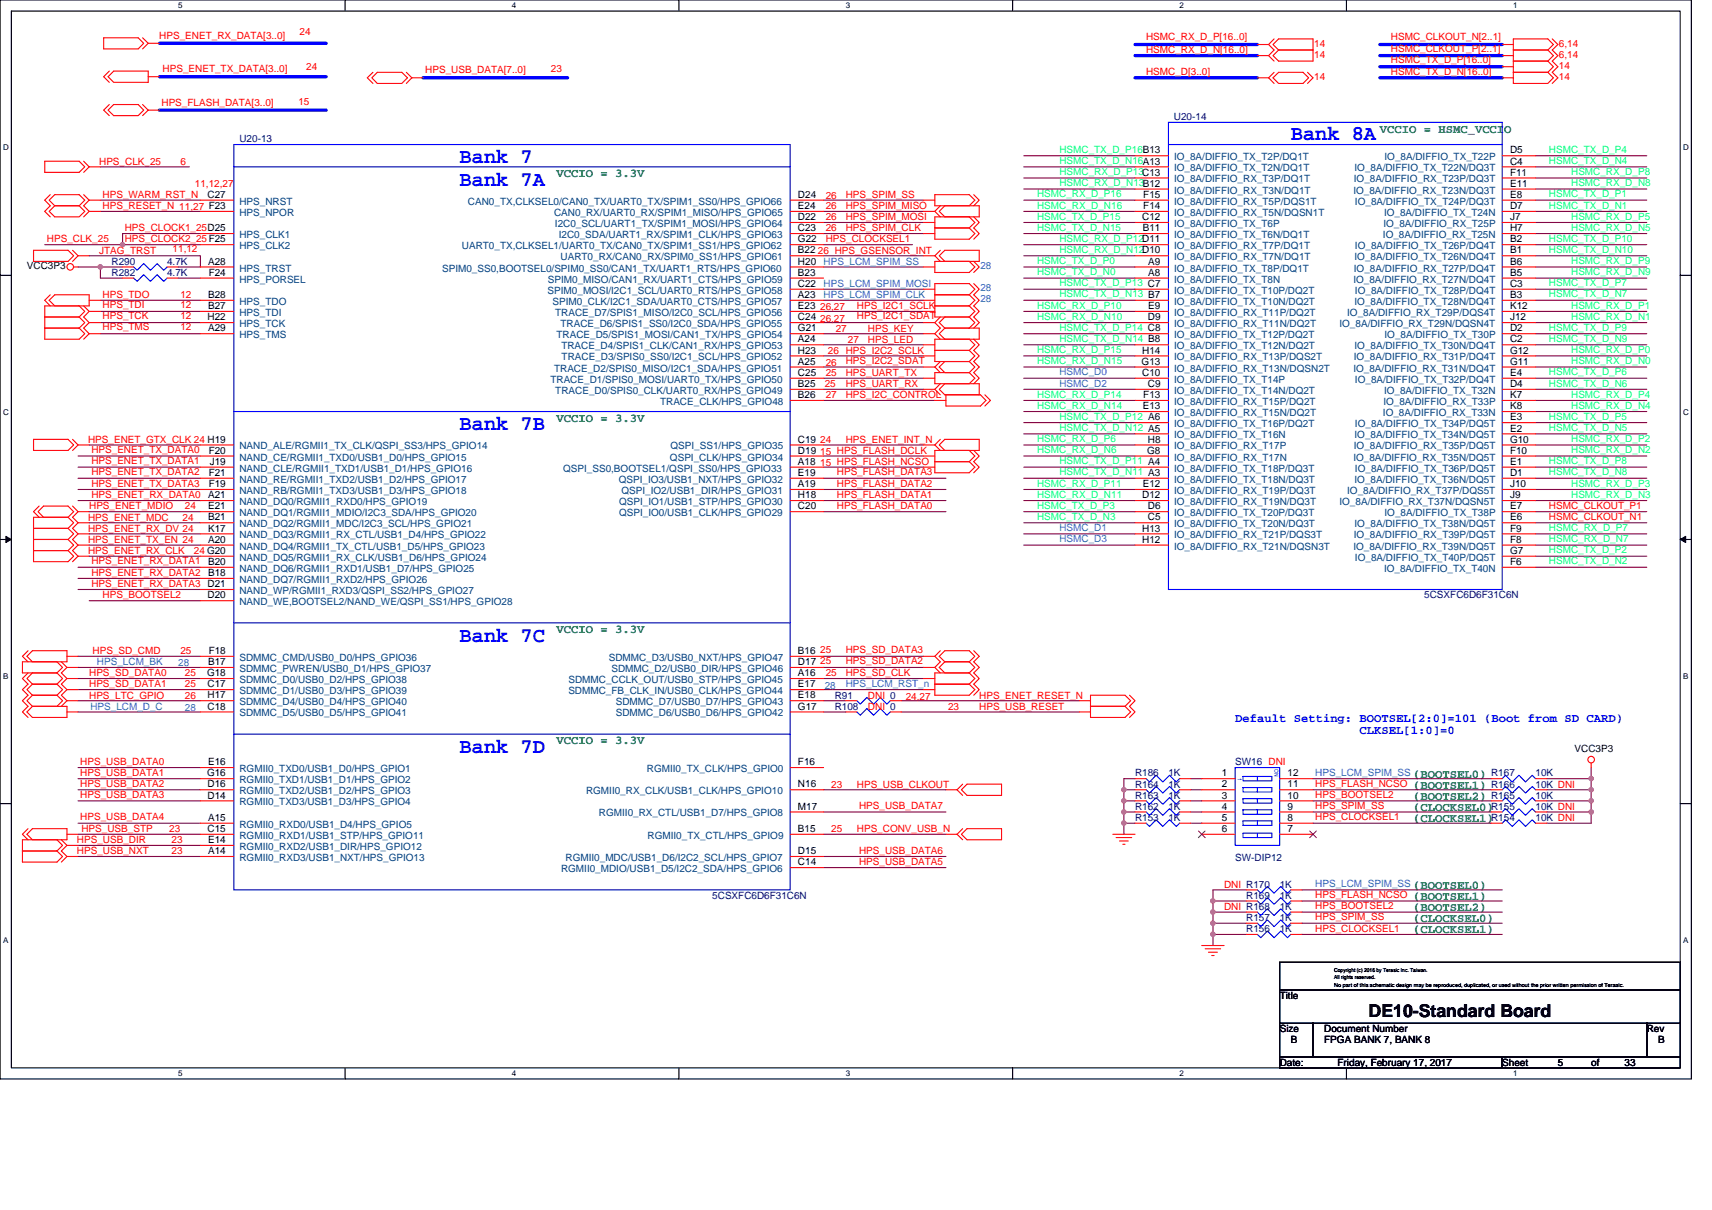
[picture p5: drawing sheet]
<svg xmlns="http://www.w3.org/2000/svg" width="297mm" height="210mm" viewBox="0 0 297 210" stroke-linecap="round" stroke-linejoin="round" font-family="sans-serif">
<defs><g id="words">
<g font-size="3.7" fill="#00f">
<text x="79.8" y="28.4">Bank 7</text>
<text x="224" y="24.3">Bank 8A</text>
<text x="79.8" y="32.2">Bank 7A</text>
<text x="79.8" y="74.7">Bank 7B</text>
<text x="79.8" y="111.4">Bank 7C</text>
<text x="79.8" y="130.7">Bank 7D</text>
</g>
<text font-size="3.1" x="237.5" y="176.6">DE10-Standard Board</text>
<g font-size="2.1" fill="#008000">
<text x="239.4" y="23">VCCIO = HSMC_VCCIO</text>
<text x="96.6" y="30.7">VCCIO = 3.3V</text>
<text x="96.6" y="73.2">VCCIO = 3.3V</text>
<text x="96.6" y="109.9">VCCIO = 3.3V</text>
<text x="96.6" y="129.2">VCCIO = 3.3V</text>
<text x="245.2" y="135">(BOOTSEL0)</text>
<text x="245.2" y="136.9">(BOOTSEL1)</text>
<text x="245.2" y="138.8">(BOOTSEL2)</text>
<text x="245.2" y="140.8">(CLOCKSEL0)</text>
<text x="245.2" y="142.7">(CLOCKSEL1)</text>
<text x="245.2" y="154.3">(BOOTSEL0)</text>
<text x="245.2" y="156.2">(BOOTSEL1)</text>
<text x="245.2" y="158.1">(BOOTSEL2)</text>
<text x="245.2" y="160.1">(CLOCKSEL0)</text>
<text x="245.2" y="162">(CLOCKSEL1)</text>
</g>
<g font-size="2.1" fill="#00f">
<text x="214.3" y="125.3">Default Setting: BOOTSEL[2:0]=101 (Boot from SD CARD)</text>
<text x="235.9" y="127.4">CLKSEL[1:0]=0</text>
</g>
<g font-size="1.7" fill="#f00">
<text x="52" y="6">24</text>
<text x="27.6" y="6.8">HPS_ENET_RX_DATA[3..0]</text>
<text x="198.9" y="6.9">HSMC_RX_D_P[16..0]</text>
<text x="198.9" y="9.3">HSMC_RX_D_N[16..0]</text>
<text x="228" y="8.1">14</text>
<text x="228" y="10">14</text>
<text x="241.3" y="11">HSMC_TX_D_P[16..0]</text>
<text x="241.3" y="6.9">HSMC_CLKOUT_N[2..1]</text>
<text x="241.3" y="9.1">HSMC_CLKOUT_P[2..1]</text>
<text x="270.5" y="12">14</text>
<text x="270.5" y="8.1">6,14</text>
<text x="270.5" y="10">6,14</text>
<text x="28.2" y="12.6">HPS_ENET_TX_DATA[3..0]</text>
<text x="53.1" y="12.1">24</text>
<text x="73.8" y="12.7">HPS_USB_DATA[7..0]</text>
<text x="95.6" y="12.6">23</text>
<text x="198.9" y="12.9">HSMC_D[3..0]</text>
<text x="228" y="13.9">14</text>
<text x="241.3" y="12.9">HSMC_TX_D_N[16..0]</text>
<text x="270.5" y="13.9">14</text>
<text x="28" y="18.3">HPS_FLASH_DATA[3..0]</text>
<text x="51.8" y="18.1">15</text>
<text x="17.2" y="28.6">HPS_CLK_25</text>
<text x="31.3" y="28.6">6</text>
<text x="17.8" y="34.4">HPS_WARM_RST_N</text>
<text x="33.8" y="32.4">11,12,27</text>
<text x="143.3" y="34.5">26</text>
<text x="146.7" y="34.4">HPS_SPIM_SS</text>
<text x="8.1" y="42">HPS_CLK_25</text>
<text x="17.8" y="36.3">HPS_RESET_N 11,27 F23</text>
<text x="21.7" y="40">HPS_CLOCK1_25D25</text>
<text x="21.7" y="42">HPS_CLOCK2_25F25</text>
<text x="143.3" y="42">HPS_CLOCKSEL1</text>
<text x="143.3" y="40.2">26</text>
<text x="143.3" y="38.2">26</text>
<text x="143.3" y="36.3">26</text>
<text x="146.7" y="40.2">HPS_SPIM_CLK</text>
<text x="146.7" y="38.2">HPS_SPIM_MOSI</text>
<text x="146.7" y="36.3">HPS_SPIM_MISO</text>
<text x="17.2" y="44">JTAG_TRST</text>
<text x="29.9" y="43.8">11,12</text>
<text x="141.9" y="44">26 HPS_GSENSOR_INT</text>
<text x="17.8" y="51.7">HPS_TDO</text>
<text x="17.8" y="53.5">HPS_TDI</text>
<text x="31.3" y="51.7">12</text>
<text x="31.3" y="53.5">12</text>
<text x="142.3" y="53.8">26,27</text>
<text x="148.7" y="53.7">HPS_I2C1_SCLK</text>
<text x="17.8" y="57.3">HPS_TMS</text>
<text x="17.8" y="55.4">HPS_TCK</text>
<text x="31.3" y="55.4">12</text>
<text x="31.3" y="57.3">12</text>
<text x="142.3" y="55.8">26,27</text>
<text x="145" y="57.5">27</text>
<text x="147.1" y="59.5">27</text>
<text x="148.7" y="55.4">HPS_I2C1_SDAT</text>
<text x="150.6" y="59.5">HPS_LED</text>
<text x="150.6" y="57.5">HPS_KEY</text>
<text x="143.3" y="65.2">25</text>
<text x="143.3" y="63.5">26</text>
<text x="143.7" y="61.4">26 HPS_I2C2_SCLK</text>
<text x="146.7" y="65.2">HPS_UART_TX</text>
<text x="146.7" y="63.1">HPS_I2C2_SDAT</text>
<text x="143.1" y="67.2">25</text>
<text x="143.3" y="69.1">27</text>
<text x="146.7" y="67.2">HPS_UART_RX</text>
<text x="146.7" y="69.1">HPS_I2C_CONTROL</text>
<text x="15.3" y="76.8">HPS_ENET_GTX_CLK 24 H19</text>
<text x="142.3" y="76.8">24</text>
<text x="146.7" y="76.8">HPS_ENET_INT_N</text>
<text x="15.9" y="78.7">HPS_ENET_TX_DATA0</text>
<text x="15.9" y="80.6">HPS_ENET_TX_DATA1</text>
<text x="15.9" y="82.5">HPS_ENET_TX_DATA2</text>
<text x="142.3" y="80.9">15 HPS_FLASH_NCSO</text>
<text x="142.3" y="79">15 HPS_FLASH_DCLK</text>
<text x="145.2" y="82.5">HPS_FLASH_DATA3</text>
<text x="15.5" y="88.4">HPS_ENET_MDIO</text>
<text x="15.9" y="84.5">HPS_ENET_TX_DATA3</text>
<text x="15.9" y="86.4">HPS_ENET_RX_DATA0</text>
<text x="32.1" y="88.4">24</text>
<text x="145.2" y="84.5">HPS_FLASH_DATA2</text>
<text x="145.2" y="86.4">HPS_FLASH_DATA1</text>
<text x="145.2" y="88.3">HPS_FLASH_DATA0</text>
<text x="268.7" y="88.3">HSMC_CLKOUT_P1</text>
<text x="15.3" y="94.2">HPS_ENET_TX_EN 24</text>
<text x="15.3" y="90.3">HPS_ENET_MDC</text>
<text x="15.3" y="92.3">HPS_ENET_RX_DV 24</text>
<text x="31.7" y="90.3">24</text>
<text x="268.7" y="90.2">HSMC_CLKOUT_N1</text>
<text x="15.3" y="96.1">HPS_ENET_RX_CLK</text>
<text x="15.9" y="98">HPS_ENET_RX_DATA1</text>
<text x="15.9" y="99.9">HPS_ENET_RX_DATA2</text>
<text x="15.9" y="101.8">HPS_ENET_RX_DATA3 D21</text>
<text x="33.6" y="96.1">24 G20</text>
<text x="17.8" y="103.8">HPS_BOOTSEL2</text>
<text x="16.1" y="113.5">HPS_SD_CMD</text>
<text x="31.3" y="113.5">25</text>
<text x="142.3" y="113.3">25</text>
<text x="146.7" y="113.3">HPS_SD_DATA3</text>
<text x="15.5" y="117.4">HPS_SD_DATA0</text>
<text x="15.5" y="119.3">HPS_SD_DATA1</text>
<text x="32.1" y="117.4">25</text>
<text x="32.1" y="119.3">25</text>
<text x="142.3" y="115.2">25</text>
<text x="143.3" y="117.4">25</text>
<text x="146.7" y="115.2">HPS_SD_DATA2</text>
<text x="146.7" y="117.4">HPS_SD_CLK</text>
<text x="15.5" y="121.2">HPS_LTC_GPIO</text>
<text x="32.1" y="121.2">26</text>
<text x="150.6" y="121.2">DNI 0</text>
<text x="150.6" y="123.1">DNI 0</text>
<text x="157.2" y="121.4">24,27</text>
<text x="164.5" y="123.1">23</text>
<text x="169.9" y="121.2">HPS_ENET_RESET_N</text>
<text x="169.9" y="123.1">HPS_USB_RESET</text>
<text x="13.9" y="132.7">HPS_USB_DATA0</text>
<text x="13.9" y="134.6">HPS_USB_DATA1</text>
<text x="13.9" y="136.6">HPS_USB_DATA2</text>
<text x="144.2" y="136.7">23</text>
<text x="148.7" y="136.7">HPS_USB_CLKOUT</text>
<text x="228.2" y="136.6">HPS_FLASH_NCSO</text>
<text x="13.9" y="138.5">HPS_USB_DATA3</text>
<text x="13.9" y="142.4">HPS_USB_DATA4</text>
<text x="149.1" y="140.4">HPS_USB_DATA7</text>
<text x="228.2" y="138.5">HPS_BOOTSEL2</text>
<text x="228.2" y="140.4">HPS_SPIM_SS</text>
<text x="228.2" y="142.4">HPS_CLOCKSEL1</text>
<text x="13.4" y="146.3">HPS_USB_DIR</text>
<text x="13.4" y="148.3">HPS_USB_NXT</text>
<text x="14.1" y="144.4">HPS_USB_STP</text>
<text x="29.4" y="144.4">23</text>
<text x="29.8" y="146.3">23</text>
<text x="29.8" y="148.3">23</text>
<text x="144.2" y="144.4">25</text>
<text x="148.7" y="144.4">HPS_CONV_USB_N</text>
<text x="149.1" y="148.1">HPS_USB_DATA6</text>
<text x="149.1" y="150.1">HPS_USB_DATA5</text>
<text x="212.4" y="154.1">DNI R170</text>
<text x="228.2" y="155.9">HPS_FLASH_NCSO</text>
<text x="212.4" y="157.9">DNI R168</text>
<text x="228.2" y="157.8">HPS_BOOTSEL2</text>
<text x="228.2" y="159.7">HPS_SPIM_SS</text>
<text x="228.2" y="161.7">HPS_CLOCKSEL1</text>
</g>
<g font-size="1.7" fill="#000080">
<text x="203.7" y="20.8">U20-14</text>
<text x="41.5" y="24.7">U20-13</text>
<text x="19.3" y="45.9">R290</text>
<text x="19.3" y="47.9">R282</text>
<text x="29" y="45.9">4.7K</text>
<text x="29" y="47.9">4.7K</text>
<text x="247.1" y="103.8">5CSXFC6D6F31C6N</text>
<text x="144.8" y="121.2">R91</text>
<text x="144.8" y="123.1">R108</text>
<text x="196.9" y="136.7">R164</text>
<text x="196.9" y="134.7">R186</text>
<text x="202.7" y="136.7">1K</text>
<text x="202.7" y="134.7">1K</text>
<text x="214.3" y="132.8">SW16 DNI</text>
<text x="258.7" y="136.7">R166</text>
<text x="258.7" y="134.7">R167</text>
<text x="266.4" y="136.7">10K DNI</text>
<text x="266.4" y="134.7">10K</text>
<text x="196.9" y="142.5">R153</text>
<text x="196.9" y="140.5">R162</text>
<text x="196.9" y="138.6">R163</text>
<text x="202.7" y="142.5">1K</text>
<text x="202.7" y="140.5">1K</text>
<text x="202.7" y="138.6">1K</text>
<text x="258.7" y="142.5">R154</text>
<text x="258.7" y="140.5">R155</text>
<text x="258.7" y="138.6">R165</text>
<text x="266.4" y="142.5">10K DNI</text>
<text x="266.4" y="140.5">10K DNI</text>
<text x="266.4" y="138.6">10K</text>
<text x="214.3" y="149.4">SW-DIP12</text>
<text x="123.6" y="156">5CSXFC6D6F31C6N</text>
<text x="216.2" y="156">R169</text>
<text x="222" y="156">1K</text>
<text x="222" y="154.1">1K</text>
<text x="216.2" y="161.8">R156</text>
<text x="216.2" y="159.8">R157</text>
<text x="222" y="161.8">1K</text>
<text x="222" y="159.8">1K</text>
<text x="222" y="157.9">1K</text>
</g>
<g font-size="1.7" fill="#00ff80">
<text x="183.8" y="26.5">HSMC_TX_D_P16B13</text>
<text x="183.8" y="28.5">HSMC_TX_D_N16A13</text>
<text x="268.7" y="26.5">HSMC_TX_D_P4</text>
<text x="268.7" y="28.5">HSMC_TX_D_N4</text>
<text x="179.9" y="34.2">HSMC_RX_D_P16</text>
<text x="183.8" y="30.4">HSMC_RX_D_P13C13</text>
<text x="183.8" y="32.3">HSMC_RX_D_N13B12</text>
<text x="268.7" y="34.2">HSMC_TX_D_P1</text>
<text x="272.6" y="30.4">HSMC_RX_D_P8</text>
<text x="272.6" y="32.3">HSMC_RX_D_N8</text>
<text x="179.9" y="36.2">HSMC_RX_D_N16</text>
<text x="179.9" y="38.1">HSMC_TX_D_P15</text>
<text x="179.9" y="40">HSMC_TX_D_N15</text>
<text x="183.8" y="42">HSMC_RX_D_P12D11</text>
<text x="268.7" y="36.2">HSMC_TX_D_N1</text>
<text x="268.7" y="42">HSMC_TX_D_P10</text>
<text x="272.6" y="38.1">HSMC_RX_D_P5</text>
<text x="272.6" y="40">HSMC_RX_D_N5</text>
<text x="179.9" y="45.8">HSMC_TX_D_P0</text>
<text x="179.9" y="47.8">HSMC_TX_D_N0</text>
<text x="183.8" y="43.9">HSMC_RX_D_N12D10</text>
<text x="268.7" y="43.9">HSMC_TX_D_N10</text>
<text x="272.6" y="45.8">HSMC_RX_D_P9</text>
<text x="272.6" y="47.8">HSMC_RX_D_N9</text>
<text x="179.9" y="53.6">HSMC_RX_D_P10</text>
<text x="183.8" y="49.7">HSMC_TX_D_P13 C7</text>
<text x="183.8" y="51.6">HSMC_TX_D_N13 B7</text>
<text x="268.7" y="49.7">HSMC_TX_D_P7</text>
<text x="268.7" y="51.6">HSMC_TX_D_N7</text>
<text x="272.6" y="53.6">HSMC_RX_D_P1</text>
<text x="179.9" y="55.5">HSMC_RX_D_N10</text>
<text x="183.8" y="57.4">HSMC_TX_D_P14 C8</text>
<text x="183.8" y="59.4">HSMC_TX_D_N14 B8</text>
<text x="268.7" y="57.4">HSMC_TX_D_P9</text>
<text x="268.7" y="59.4">HSMC_TX_D_N9</text>
<text x="272.6" y="55.5">HSMC_RX_D_N1</text>
<text x="179.9" y="61.3">HSMC_RX_D_P15</text>
<text x="179.9" y="63.2">HSMC_RX_D_N15</text>
<text x="268.7" y="65.2">HSMC_TX_D_P6</text>
<text x="272.6" y="61.3">HSMC_RX_D_P0</text>
<text x="272.6" y="63.2">HSMC_RX_D_N0</text>
<text x="179.9" y="69">HSMC_RX_D_P14</text>
<text x="179.9" y="70.9">HSMC_RX_D_N14</text>
<text x="268.7" y="67.1">HSMC_TX_D_N6</text>
<text x="272.6" y="69">HSMC_RX_D_P4</text>
<text x="272.6" y="70.9">HSMC_RX_D_N4</text>
<text x="179.9" y="76.7">HSMC_RX_D_P6</text>
<text x="183.8" y="72.9">HSMC_TX_D_P12 A6</text>
<text x="183.8" y="74.8">HSMC_TX_D_N12 A5</text>
<text x="268.7" y="72.9">HSMC_TX_D_P5</text>
<text x="268.7" y="74.8">HSMC_TX_D_N5</text>
<text x="272.6" y="76.7">HSMC_RX_D_P2</text>
<text x="179.9" y="78.7">HSMC_RX_D_N6</text>
<text x="183.8" y="80.6">HSMC_TX_D_P11 A4</text>
<text x="183.8" y="82.5">HSMC_TX_D_N11 A3</text>
<text x="268.7" y="80.6">HSMC_TX_D_P8</text>
<text x="268.7" y="82.5">HSMC_TX_D_N8</text>
<text x="272.6" y="78.7">HSMC_RX_D_N2</text>
<text x="179.9" y="84.5">HSMC_RX_D_P11</text>
<text x="179.9" y="86.4">HSMC_RX_D_N11</text>
<text x="179.9" y="88.3">HSMC_TX_D_P3</text>
<text x="272.6" y="84.5">HSMC_RX_D_P3</text>
<text x="272.6" y="86.4">HSMC_RX_D_N3</text>
<text x="179.9" y="90.2">HSMC_TX_D_N3</text>
<text x="268.7" y="92.2">HSMC_RX_D_P7</text>
<text x="268.7" y="94.1">HSMC_RX_D_N7</text>
<text x="268.7" y="96">HSMC_TX_D_P2</text>
<text x="268.7" y="98">HSMC_TX_D_N2</text>
</g>
<g font-size="1.7" fill="#004080">
<text x="203.7" y="27.8">IO_8A/DIFFIO_TX_T2P/DQ1T</text>
<text x="203.7" y="29.7">IO_8A/DIFFIO_TX_T2N/DQ1T</text>
<text x="235" y="29.7">IO_8A/DIFFIO_TX_T22N/DQ3T</text>
<text x="240.2" y="27.8">IO_8A/DIFFIO_TX_T22P</text>
<text x="41.5" y="35.5">HPS_NRST</text>
<text x="81.2" y="35.5">CAN0_TX,CLKSEL0/CAN0_TX/UART0_TX/SPIM1_SS0/HPS_GPIO66</text>
<text x="203.7" y="31.7">IO_8A/DIFFIO_RX_T3P/DQ1T</text>
<text x="203.7" y="33.6">IO_8A/DIFFIO_RX_T3N/DQ1T</text>
<text x="203.7" y="35.5">IO_8A/DIFFIO_RX_T5P/DQS1T</text>
<text x="234.8" y="33.6">IO_8A/DIFFIO_RX_T23N/DQ3T</text>
<text x="234.9" y="31.7">IO_8A/DIFFIO_RX_T23P/DQ3T</text>
<text x="235.1" y="35.5">IO_8A/DIFFIO_TX_T24P/DQ3T</text>
<text x="41.5" y="37.5">HPS_NPOR</text>
<text x="41.5" y="41.3">HPS_CLK1</text>
<text x="96.1" y="37.5">CAN0_RX/UART0_RX/SPIM1_MISO/HPS_GPIO65</text>
<text x="96.3" y="39.4">I2C0_SCL/UART1_TX/SPIM1_MOSI/HPS_GPIO64</text>
<text x="96.9" y="41.3">I2C0_SDA/UART1_RX/SPIM1_CLK/HPS_GPIO63</text>
<text x="203.7" y="39.4">IO_8A/DIFFIO_TX_T6P</text>
<text x="203.7" y="37.5">IO_8A/DIFFIO_RX_T5N/DQSN1T</text>
<text x="203.7" y="41.3">IO_8A/DIFFIO_TX_T6N/DQ1T</text>
<text x="239.9" y="41.3">IO_8A/DIFFIO_RX_T25N</text>
<text x="240" y="39.4">IO_8A/DIFFIO_RX_T25P</text>
<text x="240.1" y="37.5">IO_8A/DIFFIO_TX_T24N</text>
<text x="41.5" y="47.1">HPS_TRST</text>
<text x="41.5" y="43.2">HPS_CLK2</text>
<text x="76.7" y="47.1">SPIM0_SS0,BOOTSEL0/SPIM0_SS0/CAN1_TX/UART1_RTS/HPS_GPIO60</text>
<text x="80.1" y="43.2">UART0_TX,CLKSEL1/UART0_TX/CAN0_TX/SPIM1_SS1/HPS_GPIO62</text>
<text x="97.3" y="45.2">UART0_RX/CAN0_RX/SPIM0_SS1/HPS_GPIO61</text>
<text x="203.7" y="43.2">IO_8A/DIFFIO_RX_T7P/DQ1T</text>
<text x="203.7" y="47.1">IO_8A/DIFFIO_TX_T8P/DQ1T</text>
<text x="203.7" y="45.2">IO_8A/DIFFIO_RX_T7N/DQ1T</text>
<text x="234.9" y="47.1">IO_8A/DIFFIO_RX_T27P/DQ4T</text>
<text x="235" y="45.2">IO_8A/DIFFIO_TX_T26N/DQ4T</text>
<text x="235.1" y="43.2">IO_8A/DIFFIO_TX_T26P/DQ4T</text>
<text x="41.5" y="52.9">HPS_TDO</text>
<text x="41.5" y="49">HPS_PORSEL</text>
<text x="95" y="51">SPIM0_MOSI/I2C1_SCL/UART0_RTS/HPS_GPIO58</text>
<text x="95.1" y="49">SPIM0_MISO/CAN1_RX/UART1_CTS/HPS_GPIO59</text>
<text x="95.9" y="52.9">SPIM0_CLK/I2C1_SDA/UART0_CTS/HPS_GPIO57</text>
<text x="203.7" y="49">IO_8A/DIFFIO_TX_T8N</text>
<text x="203.7" y="51">IO_8A/DIFFIO_TX_T10P/DQ2T</text>
<text x="203.7" y="52.9">IO_8A/DIFFIO_TX_T10N/DQ2T</text>
<text x="234.8" y="49">IO_8A/DIFFIO_RX_T27N/DQ4T</text>
<text x="235" y="52.9">IO_8A/DIFFIO_TX_T28N/DQ4T</text>
<text x="235.1" y="51">IO_8A/DIFFIO_TX_T28P/DQ4T</text>
<text x="41.5" y="58.7">HPS_TMS</text>
<text x="41.5" y="56.8">HPS_TCK</text>
<text x="41.5" y="54.8">HPS_TDI</text>
<text x="96.3" y="54.8">TRACE_D7/SPIS1_MISO/I2C0_SCL/HPS_GPIO56</text>
<text x="96.6" y="58.7">TRACE_D5/SPIS1_MOSI/CAN1_TX/HPS_GPIO54</text>
<text x="97.3" y="56.8">TRACE_D6/SPIS1_SS0/I2C0_SDA/HPS_GPIO55</text>
<text x="203.7" y="54.8">IO_8A/DIFFIO_RX_T11P/DQ2T</text>
<text x="203.7" y="58.7">IO_8A/DIFFIO_TX_T12P/DQ2T</text>
<text x="203.7" y="56.8">IO_8A/DIFFIO_RX_T11N/DQ2T</text>
<text x="232.4" y="56.8">IO_8A/DIFFIO_RX_T29N/DQSN4T</text>
<text x="233.7" y="54.8">IO_8A/DIFFIO_RX_T29P/DQS4T</text>
<text x="240.2" y="58.7">IO_8A/DIFFIO_TX_T30P</text>
<text x="96.1" y="64.5">TRACE_D2/SPIS0_MISO/I2C1_SDA/HPS_GPIO51</text>
<text x="97.4" y="60.6">TRACE_D4/SPIS1_CLK/CAN1_RX/HPS_GPIO53</text>
<text x="97.4" y="62.5">TRACE_D3/SPIS0_SS0/I2C1_SCL/HPS_GPIO52</text>
<text x="203.7" y="60.6">IO_8A/DIFFIO_TX_T12N/DQ2T</text>
<text x="203.7" y="62.5">IO_8A/DIFFIO_RX_T13P/DQS2T</text>
<text x="203.7" y="64.5">IO_8A/DIFFIO_RX_T13N/DQSN2T</text>
<text x="234.8" y="64.5">IO_8A/DIFFIO_RX_T31N/DQ4T</text>
<text x="234.9" y="62.5">IO_8A/DIFFIO_RX_T31P/DQ4T</text>
<text x="235" y="60.6">IO_8A/DIFFIO_TX_T30N/DQ4T</text>
<text x="95.5" y="66.4">TRACE_D1/SPIS0_MOSI/UART0_TX/HPS_GPIO50</text>
<text x="96.3" y="68.3">TRACE_D0/SPIS0_CLK/UART0_RX/HPS_GPIO49</text>
<text x="114.5" y="70.3">TRACE_CLK/HPS_GPIO48</text>
<text x="203.7" y="66.4">IO_8A/DIFFIO_TX_T14P</text>
<text x="203.7" y="68.3">IO_8A/DIFFIO_TX_T14N/DQ2T</text>
<text x="203.7" y="70.3">IO_8A/DIFFIO_RX_T15P/DQ2T</text>
<text x="235.1" y="66.4">IO_8A/DIFFIO_TX_T32P/DQ4T</text>
<text x="240" y="70.3">IO_8A/DIFFIO_RX_T33P</text>
<text x="240.1" y="68.3">IO_8A/DIFFIO_TX_T32N</text>
<text x="41.5" y="78">NAND_ALE/RGMII1_TX_CLK/QSPI_SS3/HPS_GPIO14</text>
<text x="116.3" y="78">QSPI_SS1/HPS_GPIO35</text>
<text x="203.7" y="74.1">IO_8A/DIFFIO_TX_T16P/DQ2T</text>
<text x="203.7" y="72.2">IO_8A/DIFFIO_RX_T15N/DQ2T</text>
<text x="203.7" y="76.1">IO_8A/DIFFIO_TX_T16N</text>
<text x="203.7" y="78">IO_8A/DIFFIO_RX_T17P</text>
<text x="234.9" y="78">IO_8A/DIFFIO_RX_T35P/DQ5T</text>
<text x="235" y="76.1">IO_8A/DIFFIO_TX_T34N/DQ5T</text>
<text x="235.1" y="74.1">IO_8A/DIFFIO_TX_T34P/DQ5T</text>
<text x="239.9" y="72.2">IO_8A/DIFFIO_RX_T33N</text>
<text x="41.5" y="79.9">NAND_CE/RGMII1_TXD0/USB1_D0/HPS_GPIO15</text>
<text x="41.5" y="81.9">NAND_CLE/RGMII1_TXD1/USB1_D1/HPS_GPIO16</text>
<text x="41.5" y="83.8">NAND_RE/RGMII1_TXD2/USB1_D2/HPS_GPIO17</text>
<text x="97.7" y="81.9">QSPI_SS0,BOOTSEL1/QSPI_SS0/HPS_GPIO33</text>
<text x="107.4" y="83.8">QSPI_IO3/USB1_NXT/HPS_GPIO32</text>
<text x="116.2" y="79.9">QSPI_CLK/HPS_GPIO34</text>
<text x="203.7" y="81.9">IO_8A/DIFFIO_TX_T18P/DQ3T</text>
<text x="203.7" y="79.9">IO_8A/DIFFIO_RX_T17N</text>
<text x="203.7" y="83.8">IO_8A/DIFFIO_TX_T18N/DQ3T</text>
<text x="234.8" y="79.9">IO_8A/DIFFIO_RX_T35N/DQ5T</text>
<text x="235" y="83.8">IO_8A/DIFFIO_TX_T36N/DQ5T</text>
<text x="235.1" y="81.9">IO_8A/DIFFIO_TX_T36P/DQ5T</text>
<text x="41.5" y="85.7">NAND_RB/RGMII1_TXD3/USB1_D3/HPS_GPIO18</text>
<text x="41.5" y="87.7">NAND_DQ0/RGMII1_RXD0/HPS_GPIO19</text>
<text x="41.5" y="89.6">NAND_DQ1/RGMII1_MDIO/I2C3_SDA/HPS_GPIO20</text>
<text x="107.4" y="89.6">QSPI_IO0/USB1_CLK/HPS_GPIO29</text>
<text x="107.4" y="87.7">QSPI_IO1/USB1_STP/HPS_GPIO30</text>
<text x="107.8" y="85.7">QSPI_IO2/USB1_DIR/HPS_GPIO31</text>
<text x="203.7" y="85.7">IO_8A/DIFFIO_RX_T19P/DQ3T</text>
<text x="203.7" y="89.6">IO_8A/DIFFIO_TX_T20P/DQ3T</text>
<text x="203.7" y="87.7">IO_8A/DIFFIO_RX_T19N/DQ3T</text>
<text x="232.4" y="87.7">IO_8A/DIFFIO_RX_T37N/DQSN5T</text>
<text x="233.7" y="85.7">IO_8A/DIFFIO_RX_T37P/DQS5T</text>
<text x="240.2" y="89.6">IO_8A/DIFFIO_TX_T38P</text>
<text x="41.5" y="91.5">NAND_DQ2/RGMII1_MDC/I2C3_SCL/HPS_GPIO21</text>
<text x="41.5" y="93.4">NAND_DQ3/RGMII1_RX_CTL/USB1_D4/HPS_GPIO22</text>
<text x="41.5" y="95.4">NAND_DQ4/RGMII1_TX_CTL/USB1_D5/HPS_GPIO23</text>
<text x="203.7" y="91.5">IO_8A/DIFFIO_TX_T20N/DQ3T</text>
<text x="203.7" y="93.4">IO_8A/DIFFIO_RX_T21P/DQS3T</text>
<text x="203.7" y="95.4">IO_8A/DIFFIO_RX_T21N/DQSN3T</text>
<text x="234.8" y="95.4">IO_8A/DIFFIO_RX_T39N/DQ5T</text>
<text x="234.9" y="93.4">IO_8A/DIFFIO_RX_T39P/DQ5T</text>
<text x="235" y="91.5">IO_8A/DIFFIO_TX_T38N/DQ5T</text>
<text x="41.5" y="97.3">NAND_DQ5/RGMII1_RX_CLK/USB1_D6/HPS_GPIO24</text>
<text x="41.5" y="99.2">NAND_DQ6/RGMII1_RXD1/USB1_D7/HPS_GPIO25</text>
<text x="41.5" y="101.2">NAND_DQ7/RGMII1_RXD2/HPS_GPIO26</text>
<text x="235.1" y="97.3">IO_8A/DIFFIO_TX_T40P/DQ5T</text>
<text x="240.1" y="99.2">IO_8A/DIFFIO_TX_T40N</text>
<text x="41.5" y="103.1">NAND_WP/RGMII1_RXD3/QSPI_SS2/HPS_GPIO27</text>
<text x="41.5" y="105">NAND_WE,BOOTSEL2/NAND_WE/QSPI_SS1/HPS_GPIO28</text>
<text x="41.5" y="114.7">SDMMC_CMD/USB0_D0/HPS_GPIO36</text>
<text x="41.5" y="116.6">SDMMC_PWREN/USB0_D1/HPS_GPIO37</text>
<text x="41.5" y="118.5">SDMMC_D0/USB0_D2/HPS_GPIO38</text>
<text x="98.6" y="118.5">SDMMC_CCLK_OUT/USB0_STP/HPS_GPIO45</text>
<text x="105.6" y="114.7">SDMMC_D3/USB0_NXT/HPS_GPIO47</text>
<text x="106.1" y="116.6">SDMMC_D2/USB0_DIR/HPS_GPIO46</text>
<text x="41.5" y="120.5">SDMMC_D1/USB0_D3/HPS_GPIO39</text>
<text x="41.5" y="122.4">SDMMC_D4/USB0_D4/HPS_GPIO40</text>
<text x="41.5" y="124.3">SDMMC_D5/USB0_D5/HPS_GPIO41</text>
<text x="98.6" y="120.5">SDMMC_FB_CLK_IN/USB0_CLK/HPS_GPIO44</text>
<text x="106.8" y="124.3">SDMMC_D6/USB0_D6/HPS_GPIO42</text>
<text x="106.8" y="122.4">SDMMC_D7/USB0_D7/HPS_GPIO43</text>
<text x="41.5" y="134">RGMII0_TXD0/USB1_D0/HPS_GPIO1</text>
<text x="41.5" y="135.9">RGMII0_TXD1/USB1_D1/HPS_GPIO2</text>
<text x="41.5" y="137.8">RGMII0_TXD2/USB1_D2/HPS_GPIO3</text>
<text x="101.7" y="137.8">RGMII0_RX_CLK/USB1_CLK/HPS_GPIO10</text>
<text x="112.2" y="134">RGMII0_TX_CLK/HPS_GPIO0</text>
<text x="41.5" y="139.8">RGMII0_TXD3/USB1_D3/HPS_GPIO4</text>
<text x="41.5" y="143.6">RGMII0_RXD0/USB1_D4/HPS_GPIO5</text>
<text x="103.9" y="141.7">RGMII0_RX_CTL/USB1_D7/HPS_GPIO8</text>
<text x="41.5" y="145.6">RGMII0_RXD1/USB1_STP/HPS_GPIO11</text>
<text x="41.5" y="147.5">RGMII0_RXD2/USB1_DIR/HPS_GPIO12</text>
<text x="41.5" y="149.4">RGMII0_RXD3/USB1_NXT/HPS_GPIO13</text>
<text x="98.1" y="149.4">RGMII0_MDC/USB1_D6/I2C2_SCL/HPS_GPIO7</text>
<text x="112.3" y="145.6">RGMII0_TX_CTL/HPS_GPIO9</text>
<text x="97.3" y="151.3">RGMII0_MDIO/USB1_D5/I2C2_SDA/HPS_GPIO6</text>
</g>
<g font-size="1.7">
<text x="262" y="26.6">D5</text>
<text x="262" y="28.6">C4</text>
<text x="36" y="34.3">C27</text>
<text x="138.4" y="34.3">D24</text>
<text x="198.4" y="34.3">F15</text>
<text x="262" y="30.5">F11</text>
<text x="262" y="32.4">E11</text>
<text x="262" y="34.3">E8</text>
<text x="138.4" y="38.2">D22</text>
<text x="138.4" y="40.1">C23</text>
<text x="138.4" y="36.3">E24</text>
<text x="198.2" y="38.2">C12</text>
<text x="198.3" y="40.1">B11</text>
<text x="198.4" y="36.3">F14</text>
<text x="262" y="38.2">J7</text>
<text x="262" y="36.3">D7</text>
<text x="262" y="40.1">H7</text>
<text x="4.7" y="46.7">VCC3P3</text>
<text x="36.1" y="45.9">A28</text>
<text x="36.2" y="47.9">F24</text>
<text x="138.4" y="47.9">B23</text>
<text x="138.4" y="44">B22</text>
<text x="138.4" y="42.1">G22</text>
<text x="138.4" y="45.9">H20</text>
<text x="199.2" y="45.9">A9</text>
<text x="199.2" y="47.9">A8</text>
<text x="262" y="44">B1</text>
<text x="262" y="45.9">B6</text>
<text x="262" y="47.9">B5</text>
<text x="262" y="42.1">B2</text>
<text x="36.1" y="51.7">B28</text>
<text x="36.1" y="53.6">B27</text>
<text x="138.4" y="49.8">C22</text>
<text x="138.4" y="53.6">E23</text>
<text x="138.4" y="51.7">A23</text>
<text x="199.2" y="53.6">E9</text>
<text x="262" y="51.7">B3</text>
<text x="262" y="53.6">K12</text>
<text x="262" y="49.8">C3</text>
<text x="36" y="55.6">H22</text>
<text x="36.1" y="57.5">A29</text>
<text x="138.4" y="57.5">G21</text>
<text x="138.4" y="55.6">C24</text>
<text x="138.4" y="59.4">A24</text>
<text x="199.2" y="55.6">D9</text>
<text x="262" y="57.5">D2</text>
<text x="262" y="59.4">C2</text>
<text x="262" y="55.6">J12</text>
<text x="138.4" y="61.4">H23</text>
<text x="138.4" y="65.2">C25</text>
<text x="138.4" y="63.3">A25</text>
<text x="198.1" y="63.3">G13</text>
<text x="198.2" y="61.4">H14</text>
<text x="198.2" y="65.2">C10</text>
<text x="262" y="61.4">G12</text>
<text x="262" y="63.3">G11</text>
<text x="262" y="65.2">E4</text>
<text x="138.4" y="69.1">B26</text>
<text x="138.4" y="67.2">B25</text>
<text x="198.3" y="71">E13</text>
<text x="198.4" y="69.1">F13</text>
<text x="199.2" y="67.2">C9</text>
<text x="262" y="69.1">K7</text>
<text x="262" y="67.2">D4</text>
<text x="262" y="71">K8</text>
<text x="138.4" y="76.8">C19</text>
<text x="199.2" y="76.8">H8</text>
<text x="262" y="74.9">E2</text>
<text x="262" y="76.8">G10</text>
<text x="262" y="72.9">E3</text>
<text x="36.2" y="78.7">F20</text>
<text x="36.2" y="82.6">F21</text>
<text x="36.4" y="80.7">J19</text>
<text x="138.4" y="80.7">A18</text>
<text x="138.4" y="82.6">E19</text>
<text x="138.4" y="78.7">D19</text>
<text x="199" y="78.7">G8</text>
<text x="262" y="82.6">D1</text>
<text x="262" y="78.7">F10</text>
<text x="262" y="80.7">E1</text>
<text x="36.1" y="86.5">A21</text>
<text x="36.1" y="88.4">E21</text>
<text x="36.2" y="84.5">F19</text>
<text x="138.4" y="84.5">A19</text>
<text x="138.4" y="88.4">C20</text>
<text x="138.4" y="86.5">H18</text>
<text x="198.2" y="86.5">D12</text>
<text x="198.3" y="84.5">E12</text>
<text x="199.2" y="88.4">D6</text>
<text x="262" y="88.4">E7</text>
<text x="262" y="84.5">J10</text>
<text x="262" y="86.5">J9</text>
<text x="36.1" y="90.3">B21</text>
<text x="36.1" y="92.2">K17</text>
<text x="36.1" y="94.2">A20</text>
<text x="198.2" y="92.2">H13</text>
<text x="198.2" y="94.2">H12</text>
<text x="199.2" y="90.3">C5</text>
<text x="262" y="90.3">E6</text>
<text x="262" y="92.2">F9</text>
<text x="262" y="94.2">F8</text>
<text x="36.1" y="98">B20</text>
<text x="36.1" y="100">B18</text>
<text x="262" y="98">F6</text>
<text x="262" y="96.1">G7</text>
<text x="36" y="103.8">D20</text>
<text x="36.2" y="113.5">F18</text>
<text x="138.4" y="113.5">B16</text>
<text x="35.9" y="117.3">G18</text>
<text x="36" y="119.3">C17</text>
<text x="36.1" y="115.4">B17</text>
<text x="138.4" y="117.3">A16</text>
<text x="138.4" y="115.4">D17</text>
<text x="138.4" y="119.3">E17</text>
<text x="36" y="121.2">H17</text>
<text x="36" y="123.1">C18</text>
<text x="138.4" y="123.1">G17</text>
<text x="138.4" y="121.2">E18</text>
<text x="273.2" y="130.5">VCC3P3</text>
<text x="35.9" y="134.7">G16</text>
<text x="36" y="136.7">D16</text>
<text x="36.1" y="132.8">E16</text>
<text x="138.4" y="132.8">F16</text>
<text x="138.4" y="136.7">N16</text>
<text x="212" y="134.7">1</text>
<text x="212" y="136.7">2</text>
<text x="223.4" y="134.7">12</text>
<text x="223.4" y="136.7">11</text>
<text x="36" y="138.6">D14</text>
<text x="36.1" y="142.5">A15</text>
<text x="138.4" y="140.5">M17</text>
<text x="212" y="138.6">3</text>
<text x="212" y="140.5">4</text>
<text x="212" y="142.5">5</text>
<text x="223.4" y="138.6">10</text>
<text x="223.4" y="140.5">9</text>
<text x="223.4" y="142.5">8</text>
<text x="36" y="144.4">C15</text>
<text x="36.1" y="146.3">E14</text>
<text x="36.1" y="148.2">A14</text>
<text x="138.4" y="144.4">B15</text>
<text x="138.4" y="148.2">D15</text>
<text x="212" y="144.4">6</text>
<text x="223.4" y="144.4">7</text>
<text x="138.4" y="150.2">C14</text>
<text x="222" y="173.4">Title</text>
<text x="222" y="179.1">Size</text>
<text x="229.8" y="179.1">Document Number</text>
<text x="285.7" y="179.1">Rev</text>
<text x="222" y="184.9">Date:</text>
<text x="224" y="181.1">B</text>
<text x="229.8" y="181.1">FPGA BANK 7, BANK 8</text>
<text x="232.1" y="184.9">Friday, February 17, 2017</text>
<text x="260.6" y="184.9">Sheet</text>
<text x="270.3" y="184.9">5</text>
<text x="276.1" y="184.9">of</text>
<text x="281.9" y="184.9">33</text>
<text x="287.7" y="181.1">B</text>
</g>
<g font-size="1.7" fill="#0080ff">
<text x="142.9" y="45.9">HPS_LCM_SPIM_SS</text>
<text x="170.1" y="46.7">28</text>
<text x="142.9" y="51.7">HPS_LCM_SPIM_CLK</text>
<text x="142.9" y="49.8">HPS_LCM_SPIM_MOSI</text>
<text x="170.1" y="52.5">28</text>
<text x="170.1" y="50.6">28</text>
<text x="183.8" y="65.2">HSMC_D0</text>
<text x="183.8" y="67.1">HSMC_D2</text>
<text x="183.8" y="94.1">HSMC_D3</text>
<text x="183.8" y="92.2">HSMC_D1</text>
<text x="16.8" y="115.4">HPS_LCM_BK</text>
<text x="30.9" y="115.6">28</text>
<text x="143.1" y="119.5">28</text>
<text x="146.7" y="119.3">HPS_LCM_RST_n</text>
<text x="15.7" y="123.1">HPS_LCM_D_C</text>
<text x="32.1" y="123.4">28</text>
<text x="228.2" y="134.6">HPS_LCM_SPIM_SS</text>
<text x="228.2" y="153.9">HPS_LCM_SPIM_SS</text>
</g>
<g font-size="1.4">
<text x="30.9" y="1.5">5</text>
<text x="88.8" y="1.5">4</text>
<text x="146.7" y="1.5">3</text>
<text x="204.7" y="1.5">2</text>
<text x="262.6" y="1.5">1</text>
<text x=".5" y="26.1">D</text>
<text x="292" y="26.1">D</text>
<text x=".5" y="71.9">C</text>
<text x="292" y="71.9">C</text>
<text x=".5" y="117.8">B</text>
<text x="292" y="117.8">B</text>
<text x=".5" y="163.6">A</text>
<text x="292" y="163.6">A</text>
<text x="30.9" y="186.8">5</text>
<text x="88.8" y="186.8">4</text>
<text x="146.7" y="186.8">3</text>
<text x="204.7" y="186.8">2</text>
<text x="262.6" y="186.8">1</text>
</g>
<g font-size="1" fill="#00f">
<text x="214.8" y="134.9" transform="rotate(90 214.8 134.9)">1</text>
<text x="221.1" y="133.4" transform="rotate(90 221.1 133.4)">ON</text>
</g>
<g font-size="1">
<text x="231.5" y="168.6">Copyright (c) 2016 by Terasic Inc. Taiwan.</text>
<text x="231.5" y="171.3">No part of this schematic design may be reproduced, duplicated, or used without the prior written permission of Terasic.</text>
<text x="231.5" y="169.9">All rights reserved.</text>
</g>
</g></defs>
<path d="M0 0h293.5v187.2h-293.5zM2 1.9h289.5v183.4h-289.5z" fill="none" stroke="#000" stroke-width=".19"/>
<g fill="#fff">
<path d="M30.9 .2h.8v1.6h-.8z"/>
<path d="M30.9 185.5h.8v1.6h-.8z"/>
</g>
<path d="M59.9 0v1.9M59.9 185.3v1.9" fill="none" stroke="#000" stroke-width=".19"/>
<g fill="#fff">
<path d="M88.8 .2h.8v1.6h-.8z"/>
<path d="M88.8 185.5h.8v1.6h-.8z"/>
</g>
<path d="M117.8 0v1.9M117.8 185.3v1.9" fill="none" stroke="#000" stroke-width=".19"/>
<g fill="#fff">
<path d="M146.7 .2h.8v1.6h-.8z"/>
<path d="M146.7 185.5h.8v1.6h-.8z"/>
</g>
<path d="M175.7 0v1.9M175.7 185.3v1.9" fill="none" stroke="#000" stroke-width=".19"/>
<g fill="#fff">
<path d="M204.7 .2h.7v1.6h-.7z"/>
<path d="M204.7 185.5h.7v1.6h-.7z"/>
</g>
<path d="M233.6 0v1.9M233.6 185.3v1.9" fill="none" stroke="#000" stroke-width=".19"/>
<g fill="#fff">
<path d="M262.6 .2h.7v1.6h-.7z"/>
<path d="M262.6 185.5h.7v1.6h-.7z"/>
<path d="M.5 24.8h1v1.6h-1z"/>
<path d="M292 24.8h1v1.6h-1z"/>
<path d="M.5 70.7h1v1.5h-1z"/>
<path d="M292 70.7h1v1.5h-1z"/>
</g>
<path d="M0 47.8h2M291.5 47.8h2" fill="none" stroke="#000" stroke-width=".19"/>
<g fill="#fff">
<path d="M.5 116.5h.9v1.6h-.9z"/>
<path d="M292 116.5h.9v1.6h-.9z"/>
</g>
<path d="M0 93.6h2M291.5 93.6h2" fill="none" stroke="#000" stroke-width=".19"/>
<path d="M1 93.1l1 .5-1 .5zM291.5 93.6l1-.5v1z" fill="#000" stroke="#000" stroke-width=".17"/>
<g fill="#fff">
<path d="M.5 162.4h.9v1.5h-.9z"/>
<path d="M292 162.4h.9v1.5h-.9z"/>
</g>
<path d="M0 139.5h2M291.5 139.5h2M222 167h69.5v4.8h-69.5zM222 171.8h69.5v5.8h-69.5zM222 177.6h5.8v5.8h-5.8zM227.8 177.6h57.9v5.8h-57.9zM285.7 177.6h5.8v5.8h-5.8zM222 183.4h38.6v1.9h-38.6zM260.6 183.4h30.9v1.9h-30.9z" fill="none" stroke="#000" stroke-width=".19"/>
<g fill="none" stroke="#800040" stroke-width=".19">
<path d="M17.4 29h15.4M17.4 36.7h17.4M17.4 34.7h17.4M142.9 34.7h17.3M142.9 38.6h17.3M142.9 36.7h17.3M177.6 34.7h19.3M177.6 36.7h19.3M177.6 30.9h19.3M177.6 32.8h19.3M177.6 38.6h19.3M177.6 27h19.3"/>
<path d="M177.6 29h19.3M266.4 27h19.3M266.4 29h19.3M266.4 30.9h19.3M266.4 32.8h19.3M266.4 34.7h19.3M266.4 36.7h19.3M266.4 38.6h19.3M7.8 42.5h13.5M13.5 46.3h3.9M15.5 44.4h19.3v1.9h-3.9M17.4 46.3h3.9"/>
<path d="M17.4 46.3v2h3.9M17.4 57.9h17.4M17.4 56h17.4M17.4 54h17.4M17.4 52.1h17.4M21.3 42.5h13.5M30.9 48.3h3.9M34.8 40.5h-13.5v2M142.9 42.5h15.4M142.9 44.4h17.3M142.9 40.5h17.3M142.9 46.3h17.3"/>
<path d="M142.9 59.8h17.3M142.9 57.9h17.3M142.9 56h17.3M142.9 54h17.3M142.9 50.2h17.3M142.9 52.1h17.3M177.6 40.5h19.3M177.6 42.5h19.3M177.6 44.4h19.3M177.6 46.3h19.3M177.6 48.3h19.3M177.6 50.2h19.3"/>
<path d="M177.6 52.1h19.3M177.6 54h19.3M177.6 56h19.3M177.6 57.9h19.3M177.6 59.8h19.3M266.4 40.5h19.3M266.4 42.5h19.3M266.4 44.4h19.3M266.4 46.3h19.3M266.4 48.3h19.3M266.4 50.2h19.3M266.4 52.1h19.3"/>
<path d="M266.4 54h19.3M266.4 56h19.3M266.4 57.9h19.3M266.4 59.8h19.3M13.5 79.1h21.3M15.5 77.2h19.3M142.9 69.5h19.3M142.9 65.6h17.3M142.9 67.6h17.3M142.9 61.8h17.3M142.9 63.7h17.3M142.9 77.2h17.3"/>
<path d="M142.9 79.1h17.3M177.6 65.6h19.3M177.6 61.8h19.3M177.6 63.7h19.3M177.6 69.5h19.3M177.6 71.4h19.3M177.6 73.3h19.3M177.6 75.3h19.3M177.6 77.2h19.3M177.6 79.1h19.3M177.6 67.6h19.3M266.4 61.8h19.3"/>
<path d="M266.4 63.7h19.3M266.4 65.6h19.3M266.4 67.6h19.3M266.4 69.5h19.3M266.4 71.4h19.3M266.4 73.3h19.3M266.4 75.3h19.3M266.4 77.2h19.3M266.4 79.1h19.3M13.5 81.1h21.3M13.5 83h21.3M13.5 84.9h21.3"/>
<path d="M13.5 86.9h21.3M13.5 98.4h21.3M15.5 94.6h19.3M15.5 90.7h19.3M15.5 88.8h19.3M15.5 96.5h19.3M15.5 92.6h19.3M142.9 86.9h21.2M142.9 88.8h21.2M142.9 81.1h17.3M142.9 84.9h21.2M142.9 83h21.2"/>
<path d="M177.6 94.6h19.3M177.6 92.6h19.3M177.6 81.1h19.3M177.6 83h19.3M177.6 84.9h19.3M177.6 86.9h19.3M177.6 88.8h19.3M177.6 90.7h19.3M266.4 96.5h19.3M266.4 98.4h19.3M266.4 92.6h19.3M266.4 94.6h19.3"/>
<path d="M266.4 81.1h19.3M266.4 83h19.3M266.4 84.9h19.3M266.4 86.9h19.3M266.4 88.8h19.3M266.4 90.7h19.3M13.5 113.9h21.3M13.5 117.8h21.3M13.5 119.7h21.3M13.5 100.4h21.3M13.5 102.3h21.3M13.5 115.8h21.3"/>
<path d="M15.5 104.2h19.3M142.9 113.9h17.3M142.9 115.8h17.3M142.9 117.8h17.3M142.9 119.7h17.3M13.5 121.6h21.3M13.5 133.2h21.3M13.5 123.5h21.3M13.5 135.1h21.3M13.5 137.1h21.3M13.5 139h21.3M142.9 121.6h3.8"/>
<path d="M142.9 123.5h3.8M142.9 137.1h21.2M156.4 121.6h30.9M156.4 123.5h30.9M195 137.1v1.9M195 139v1.9M195 139h1.9M195 137.1h1.9M196.9 135.1h-1.9v2M206.6 135.1h1.9M206.6 137.1h1.9M206.6 139h1.9"/>
<path d="M227.8 135.1h30.9M227.8 137.1h30.9M227.8 139h30.9M268.4 135.1h7.7M268.4 137.1h7.7v1.9M268.4 139h7.7M276.1 135.1v2M276.1 133.2v1.9M276.1 139v1.9M13.5 142.9h21.3M13.5 144.8h21.3M13.5 146.7h21.3"/>
<path d="M13.5 148.6h21.3M142.9 150.6h21.2M142.9 148.6h21.2M142.9 140.9h21.2M142.9 144.8h21.2M195 142.9v1.9M195 140.9v2M195 142.9h1.9M195 140.9h1.9M206.6 140.9h1.9M206.6 142.9h1.9M210.5 156.4v1.9"/>
<path d="M210.5 158.3v1.9M210.5 158.3h5.7M210.5 156.4h5.7M216.2 154.4h-5.7v2M225.9 154.4h34.7M225.9 156.4h34.7M225.9 158.3h34.7M227.8 140.9h30.9M227.8 142.9h30.9M268.4 140.9h7.7M276.1 140.9v2h-7.7M210.5 162.2v1.9"/>
<path d="M210.5 160.2v2M210.5 162.2h5.7M210.5 160.2h5.7M225.9 160.2h34.7M225.9 162.2h34.7"/>
</g>
<g fill="#f0f" stroke="#f0f" stroke-width=".19">
<circle cx="195" cy="139" r=".38"/>
<circle cx="195" cy="137" r=".38"/>
<circle cx="276.1" cy="137" r=".38"/>
<circle cx="276.1" cy="139" r=".38"/>
<circle cx="276.1" cy="140.9" r=".38"/>
<circle cx="276.1" cy="135.1" r=".38"/>
<circle cx="210.4" cy="160.2" r=".38"/>
<circle cx="210.4" cy="156.3" r=".38"/>
<circle cx="210.4" cy="158.3" r=".38"/>
<circle cx="210.4" cy="162.1" r=".38"/>
<circle cx="195" cy="142.8" r=".38"/>
<circle cx="195" cy="140.9" r=".38"/>
<circle cx="21.3" cy="42.4" r=".38"/>
<circle cx="17.4" cy="46.3" r=".38"/>
</g>
<path d="M27.6 7.5h29M27.6 13.3h29M27.6 19.1h29M73.4 13.5h25.1M196.9 13.5h21.3M196.9 7.7h21.3M196.9 9.7h21.3M239.4 13.5h21.2M239.4 11.6h21.2M239.4 7.7h21.2M239.4 9.7h21.2" fill="none" stroke="#00f" stroke-width=".57"/>
<g fill="none" stroke="#f00" stroke-width=".19">
<path d="M18 6.6h6l.9 .9-.9 1h-6zM18.8 19.1l.9-1h4.3l.9 1-.9 1h-4.3zM19 12.3l-1 1 1 1M19 18.1l-1 1 1 1M19.7 12.3h6v2h-6l-.9-1zM24.7 6.6l1 .9M24.7 18.1l1 1M25.7 19.1l-1 1M25.7 19.1h1.9M25.7 13.3h1.9M25.7 7.5l-1 1M25.7 7.5h1.9"/>
<path d="M64.5 13.5l1-.9h4.2l1 .9-1 1h-4.2zM64.7 12.6l-1 .9 1 1M70.5 12.6l1 .9M71.5 13.5h1.9M71.5 13.5l-1 1M218.2 7.7h1.9M218.2 9.7h1.9M218.2 13.5h1.9M220.1 13.5l1 1M220.1 7.7l1 1-1 1M220.1 9.7l1 .9M220.9 13.5l.9-.9h4.3l1 .9-1 1h-4.3z"/>
<path d="M221.1 12.6l-1 .9M221.1 6.8l-1 .9M221.8 8.7l-.9-1 .9-.9h6v1.9M221.8 8.7h6M221.8 8.7l-.9 1 .9 .9h6v-1.9M226.9 12.6l.9 .9-.9 1M260.6 13.5h2M260.6 11.6h2M260.6 7.7h2M260.6 9.7h2M262.6 12.6h6l.9 .9-.9 1h-6zM262.6 10.6h6l.9 1-.9 1h-6"/>
<path d="M262.6 10.6v2M262.6 6.8h6l.9 .9-.9 1h-6zM262.6 8.7h6l.9 1-.9 .9h-6M262.6 8.7v1.9M269.3 6.8l1 .9-1 1 1 1-1 .9 1 1-1 1 1 .9-1 1M7.8 28h5.9l1 1-1 .9h-5.9zM8.5 34.7l1-.9h4.2l1 .9-1 1h-4.2zM8.5 36.7l1-1h4.2l1 1-1 .9h-4.2zM8.7 33.8l-.9 .9 .9 1-.9 1 .9 .9M14.5 33.8l1 .9M14.5 28l1 1M15.5 34.7l-1 1 1 1"/>
<path d="M15.5 36.7l-1 .9M15.5 34.7h1.9M15.5 36.7h1.9M15.5 29l-1 .9M15.5 29h1.9M34.8 34.7h5.8M34.8 36.7h5.8M137.1 38.6h5.8M137.1 36.7h5.8M137.1 34.7h5.8M160.2 34.7h2M160.2 38.6h2"/>
<path d="M160.2 36.7h2M162.2 39.6v-2h6l.9 1-.9 1M162.2 36.7l.9 .9M162.2 33.8h6l.9 .9-.9 1h-6zM162.2 39.6h6M163 36.7l.9-1h6v1.9h-6zM163.1 35.7l-.9 1M168.2 39.6l.9 .9-.9 1h-6v-1.9M168.9 33.8l1 .9-1 1M168.9 37.6l1 1-1 1 1 .9-1 1M196.9 27h5.8M196.9 29h5.8"/>
<path d="M196.9 30.9h5.8M196.9 32.8h5.8M196.9 34.7h5.8M196.9 38.6h5.8M196.9 36.7h5.8M260.6 27h5.8M260.6 29h5.8M260.6 30.9h5.8M260.6 34.7h5.8M260.6 32.8h5.8M260.6 36.7h5.8M260.6 38.6h5.8"/>
<path d="M5.8 43.4h6l1 1-1 1h-6zM7.8 55h5.9M7.8 56.9h5.9M7.8 55v-1.9h5.9l1 .9-1 1M7.8 56.9v2h5.9l1-1-1-1M7.8 55v1.9M8.5 52.1l1-.9h6v1.9h-6zM8.7 51.2l-.9 .9 .9 1M12.6 43.4l.9 1M12.8 46.3h.7M13.5 44.4h2M13.5 44.4l-.9 1"/>
<path d="M13.7 55l1 1-1 .9M14.5 53.1l1 .9M15.5 54l-1 1 1 1M15.5 56l-1 .9 1 1M15.5 57.9l-1 1M15.5 52.1h1.9M15.5 54h1.9M15.5 57.9h1.9M15.5 56h1.9M21.3 46.3h1.9M21.3 48.3h1.9M29 46.3h1.9"/>
<path d="M29 48.3h1.9M34.8 52.1h5.8M34.8 57.9h5.8M34.8 56h5.8M34.8 46.3h5.8M34.8 54h5.8M34.8 48.3h5.8M34.8 40.5h5.8M34.8 42.5h5.8M137.1 59.8h5.8M137.1 57.9h5.8M137.1 56h5.8"/>
<path d="M137.1 54h5.8M137.1 52.1h5.8M137.1 50.2h5.8M137.1 48.3h5.8M137.1 46.3h5.8M137.1 44.4h5.8M137.1 42.5h5.8M137.1 40.5h5.8M160.2 40.5h2M160.2 59.8h2M160.2 54h2M160.2 56h2"/>
<path d="M160.2 52.1h2M160.2 50.2h2M160.2 46.3h2M160.2 57.9h2M160.2 44.4h2M162.2 53.1v1.9h6M162.2 51.2v1.9M162.2 51.2v-2h6l.9 1-.9 1M162.2 56l.9 .9-.9 1M162.2 57.9l.9 1M162.2 44.4l.9 1M162.2 53.1h6"/>
<path d="M162.2 51.2h6M162.2 45.4h6l.9 .9-.9 1h-6zM163 56l.9-1h4.3l.9 1-.9 .9h-4.3zM163 44.4l.9-1h6v2h-6zM163.1 55l-.9 1M163.1 43.4l-.9 1M163.9 56.9h6v2h-6l-.9-1zM168.2 53.1l.9 .9-.9 1M168.2 51.2l.9 .9-.9 1M168.9 58.9l1 .9-1 1 1 1-1 .9 1 1-1 1 1 .9-1 1M168.9 49.2l1 1-1 1 1 .9-1 1 1 .9-1 1 1 1-1 .9M168.9 45.4l1 .9-1 1"/>
<path d="M196.9 40.5h5.8M196.9 42.5h5.8M196.9 46.3h5.8M196.9 44.4h5.8M196.9 48.3h5.8M196.9 50.2h5.8M196.9 52.1h5.8M196.9 54h5.8M196.9 57.9h5.8M196.9 56h5.8M196.9 59.8h5.8M260.6 42.5h5.8"/>
<path d="M260.6 40.5h5.8M260.6 44.4h5.8M260.6 46.3h5.8M260.6 50.2h5.8M260.6 48.3h5.8M260.6 52.1h5.8M260.6 54h5.8M260.6 57.9h5.8M260.6 56h5.8M260.6 59.8h5.8M5.8 76.2h6l1 1-1 1h-6zM12.6 76.2l.9 1"/>
<path d="M13.5 77.2h2M13.5 77.2l-.9 1M34.8 77.2h5.8M34.8 79.1h5.8M137.1 69.5h5.8M137.1 67.6h5.8M137.1 65.6h5.8M137.1 63.7h5.8M137.1 61.8h5.8M137.1 79.1h5.8M137.1 77.2h5.8M160.2 65.6h2"/>
<path d="M160.2 61.8h2M160.2 63.7h2M160.2 79.1h2M160.2 67.6h2M160.2 77.2h2M162.2 60.8v1.9h6M162.2 60.8v-1.9h6l.9 .9-.9 1M162.2 69.5h1.9M162.2 67.6l.9 .9M162.2 63.7l.9 1M162.2 77.2l.9 1M162.2 64.7h6l.9 .9-.9 1h-6z"/>
<path d="M162.2 60.8h6M163.1 66.6l-.9 1M163.1 62.7l-.9 1M163.1 76.2l-.9 1M163.9 66.6h6v1.9h-6l-.9-.9zM163.9 76.2h6v2h-6l-.9-1zM164.1 68.5h6l1 1-1 1h-6zM168.2 62.7h-4.3l-.9 1 .9 1h4.3M168.2 62.7l.9 1-.9 1M168.2 60.8l.9 1-.9 .9M168.9 78.2l1 .9-1 1 1 1-1 .9M170.9 68.5l.9 1-.9 1"/>
<path d="M196.9 61.8h5.8M196.9 65.6h5.8M196.9 63.7h5.8M196.9 67.6h5.8M196.9 69.5h5.8M196.9 73.3h5.8M196.9 71.4h5.8M196.9 75.3h5.8M196.9 77.2h5.8M196.9 79.1h5.8M260.6 61.8h5.8M260.6 65.6h5.8"/>
<path d="M260.6 63.7h5.8M260.6 67.6h5.8M260.6 69.5h5.8M260.6 73.3h5.8M260.6 71.4h5.8M260.6 75.3h5.8M260.6 77.2h5.8M260.6 79.1h5.8M5.8 93.6h6M5.8 95.5h6M5.8 91.7h6M5.8 93.6v1.9"/>
<path d="M5.8 91.7v-1.9h6l1 .9-1 1M5.8 95.5v2h6l1-1-1-1M5.8 91.7v1.9M6.8 87.8l-1 1 1 1M7.6 87.8h4.2l1 1-1 1h-4.2l-1-1zM11.8 93.6l1 1-1 .9M11.8 91.7l1 .9-1 1M12.6 87.8l.9 1M13.5 88.8h2M13.5 88.8l-.9 1 .9 .9M13.5 94.6h2M13.5 90.7h2"/>
<path d="M13.5 96.5h2M13.5 92.6h2M13.5 92.6l-.9 1 .9 1M13.5 94.6l-.9 .9 .9 1M13.5 90.7l-.9 1 .9 .9M13.5 96.5l-.9 1M34.8 81.1h5.8M34.8 83h5.8M34.8 84.9h5.8M34.8 86.9h5.8M34.8 88.8h5.8M34.8 90.7h5.8"/>
<path d="M34.8 92.6h5.8M34.8 94.6h5.8M34.8 96.5h5.8M34.8 98.4h5.8M137.1 88.8h5.8M137.1 86.9h5.8M137.1 84.9h5.8M137.1 83h5.8M137.1 81.1h5.8M160.2 81.1h2M162.2 80.1v1.9h6l.9-.9-.9-1M162.2 80.1v-1.9h6l.9 .9-.9 1"/>
<path d="M162.2 80.1h6M196.9 81.1h5.8M196.9 83h5.8M196.9 84.9h5.8M196.9 88.8h5.8M196.9 86.9h5.8M196.9 90.7h5.8M196.9 92.6h5.8M196.9 94.6h5.8M260.6 81.1h5.8M260.6 83h5.8M260.6 84.9h5.8"/>
<path d="M260.6 88.8h5.8M260.6 86.9h5.8M260.6 90.7h5.8M260.6 92.6h5.8M260.6 96.5h5.8M260.6 94.6h5.8M260.6 98.4h5.8M3.9 114.9h6l1 .9-1 1h-6zM4.9 116.8l-1 1 1 .9-1 1 1 .9-1 1 1 1-1 .9 1 1M4.9 112.9l-1 1 1 1M5.6 112.9h6v2h-6l-.9-1zM5.6 118.7h4.3l1 1-1 .9h-4.3"/>
<path d="M5.6 118.7l-.9 1 .9 .9M9.9 116.8l1 1-1 .9h-4.3M9.9 116.8h-4.3l-.9 1 .9 .9M10.6 114.9l1 .9M11.6 117.8h1.9M11.6 119.7h1.9M11.6 117.8l-1 .9 1 1M11.6 119.7l-1 .9 1 1M11.6 115.8l-1 1 1 1M11.6 113.9h1.9M11.6 115.8h1.9M34.8 100.4h5.8"/>
<path d="M34.8 102.3h5.8M34.8 104.2h5.8M34.8 113.9h5.8M34.8 115.8h5.8M34.8 117.8h5.8M34.8 119.7h5.8M137.1 119.7h5.8M137.1 117.8h5.8M137.1 115.8h5.8M137.1 113.9h5.8M160.2 115.8h2M160.2 113.9h2"/>
<path d="M160.2 117.8h2M160.2 119.7h2M162.2 113.9l.9 1-.9 .9M162.2 115.8l.9 1M162.2 118.7h6M163 113.9l.9-1h4.3l.9 1-.9 1h-4.3zM163.1 112.9l-.9 1M168.2 114.9h-4.3l-.9 .9 .9 1h4.3M168.2 114.9l.9 .9-.9 1M168.2 116.8h-6v1.9M168.2 116.8l.9 1-.9 .9M168.2 118.7l.9 1-.9 .9h-6v-1.9"/>
<path d="M168.9 112.9l1 1-1 1 1 .9-1 1 1 1-1 .9 1 1-1 .9M5.6 120.6h4.3l1 1-1 1h-4.3M5.6 120.6l-.9 1 .9 1M5.6 122.6h6v1.9h-6l-.9-1zM11.6 121.6h1.9M11.6 123.5h1.9M11.6 121.6l-1 1M34.8 121.6h5.8M34.8 123.5h5.8M34.8 133.2h5.8M34.8 135.1h5.8M34.8 137.1h5.8"/>
<path d="M34.8 139h5.8M137.1 123.5h5.8M137.1 121.6h5.8M137.1 133.2h5.8M137.1 137.1h5.8M146.7 121.6h2M146.7 123.5h2M154.5 121.6h1.9M154.5 123.5h1.9M164.1 137.1h1.9M166 137.1l1 .9M166.8 137.1l1-1h6v1.9h-6z"/>
<path d="M167 136.1l-1 1M187.3 121.6h1.9M187.3 123.5h1.9M189.2 122.6h6M189.2 122.6v-2h6l1 1-1 1M195.2 122.6l1 .9-1 1h-6v-1.9M196 120.6l.9 1-.9 1 .9 .9-.9 1M196.9 137.1h2M196.9 139h2M196.9 135.1h2M204.7 137.1h1.9M204.7 139h1.9"/>
<path d="M204.7 135.1h1.9M208.5 135.1h5.8M208.5 137.1h5.8M208.5 139h5.8M222 135.1h5.8M222 137.1h5.8M222 139h5.8M258.7 137.1h1.9M258.7 135.1h1.9M258.7 139h1.9M266.4 137.1h2M266.4 135.1h2"/>
<path d="M266.4 139h2M276.1 132.4v.8M3.9 147.7h6M3.9 147.7v-2h6l1 1-1 1M3.9 147.7v1.9h6l1-1-1-.9M4.9 143.8l-1 1 1 .9M5.6 143.8h6v1.9h-6l-.9-.9zM10.6 145.7l1 1M11.6 146.7l-1 1 1 .9M11.6 148.6l-1 1M11.6 144.8h1.9M11.6 146.7h1.9"/>
<path d="M11.6 148.6h1.9M34.8 142.9h5.8M34.8 144.8h5.8M34.8 146.7h5.8M34.8 148.6h5.8M137.1 150.6h5.8M137.1 148.6h5.8M137.1 140.9h5.8M137.1 144.8h5.8M164.1 144.8h1.9M166 144.8l1 .9M166.8 144.8l1-1h6v1.9h-6z"/>
<path d="M167 143.8l-1 1M193.1 144.8h3.8M193.7 145.4h2.7M194.2 145.9h1.6M194.8 146.5h.4M196.9 142.9h2M196.9 140.9h2M204.7 142.9h1.9M204.7 140.9h1.9M208.5 140.9h5.8M208.5 142.9h5.8M208.5 144.8h5.8"/>
<path d="M216.2 156.4h2M216.2 158.3h2M216.2 154.4h2M222 140.9h5.8M222 142.9h5.8M222 144.8h5.8M224 156.4h1.9M224 158.3h1.9M224 154.4h1.9M258.7 142.9h1.9M258.7 140.9h1.9M266.4 142.9h2"/>
<path d="M266.4 140.9h2M208.5 164.1h3.9M209.1 164.7h2.7M209.7 165.2h1.5M210.2 165.8h.4M216.2 162.2h2M216.2 160.2h2M224 162.2h1.9M224 160.2h1.9"/>
<circle cx="12.2" cy="46.3" r=".57"/>
<circle cx="276.1" cy="131.8" r=".57"/>
</g>
<g fill="none" stroke="#00f" stroke-width=".19">
<path d="M40.6 25.1h96.5v129.3h-96.5zM40.6 29h96.5M202.7 21.2h57.9v81.1h-57.9zM202.7 25.1h57.9M23.2 46.3l.6 .6 1.1-1.2 1.2 1.2 1.2-1.2 1.1 1.2 .6-.6M23.2 48.3l.6 .5 1.1-1.1 1.2 1.1 1.2-1.1 1.1 1.1 .6-.5M40.6 71.4h96.5M40.6 108.1h96.5M40.6 127.4h96.5M148.7 121.6l.6 .6 1.1-1.2 1.2 1.2 1.1-1.2 1.2 1.2 .6-.6M148.7 123.5l.6 .6 1.1-1.1 1.2 1.1 1.1-1.1 1.2 1.1 .6-.6M198.9 137.1l.5 .5 1.2-1.1 1.2 1.1 1.1-1.1 1.2 1.1 .6-.5"/>
<path d="M198.9 139l.5 .6 1.2-1.2 1.2 1.2 1.1-1.2 1.2 1.2 .6-.6M198.9 135.1l.5 .6 1.2-1.2 1.2 1.2 1.1-1.2 1.2 1.2 .6-.6M214.3 133.2h7.7v13.5h-7.7zM215.7 134.7h5v.8h-5zM215.7 136.7h5v.7h-5zM215.7 138.6h5v.8h-5zM218.2 134.7v.8M218.2 136.7v.7M218.2 138.6v.8M260.6 137.1l.6-.6 1.2 1.1 1.1-1.1 1.2 1.1 1.2-1.1 .5 .6M260.6 135.1l.6-.6 1.2 1.2 1.1-1.2 1.2 1.2 1.2-1.2 .5 .6M260.6 139l.6-.6 1.2 1.2 1.1-1.2 1.2 1.2 1.2-1.2 .5 .6"/>
<path d="M198.9 142.9l.5 .5 1.2-1.1 1.2 1.1 1.1-1.1 1.2 1.1 .6-.5M198.9 140.9l.5 .6 1.2-1.2 1.2 1.2 1.1-1.2 1.2 1.2 .6-.6M215.7 144.6h5v.8h-5zM215.7 140.5h5v.8h-5zM215.7 142.5h5v.7h-5zM218.2 144.6v.8M218.2 156.4l.6 .5 1.1-1.1 1.2 1.1 1.1-1.1 1.2 1.1 .6-.5M218.2 140.5v.8M218.2 142.5v.7M218.2 158.3l.6 .6 1.1-1.2 1.2 1.2 1.1-1.2 1.2 1.2 .6-.6M218.2 154.4l.6 .6 1.1-1.2 1.2 1.2 1.1-1.2 1.2 1.2 .6-.6M260.6 142.9l.6-.6 1.2 1.1 1.1-1.1 1.2 1.1 1.2-1.1 .5 .6"/>
<path d="M260.6 140.9l.6-.6 1.2 1.2 1.1-1.2 1.2 1.2 1.2-1.2 .5 .6M218.2 162.2l.6 .5 1.1-1.1 1.2 1.1 1.1-1.1 1.2 1.1 .6-.5M218.2 160.2l.6 .6 1.1-1.2 1.2 1.2 1.1-1.2 1.2 1.2 .6-.6"/>
</g>
<path d="M207.9 144.2l1.2 1.2M209.1 144.2l-1.2 1.2M227.2 144.2l1.2 1.2M228.4 144.2l-1.2 1.2" fill="none" stroke="#804000" stroke-width=".17"/>
<use href="#words"/>
</svg>
